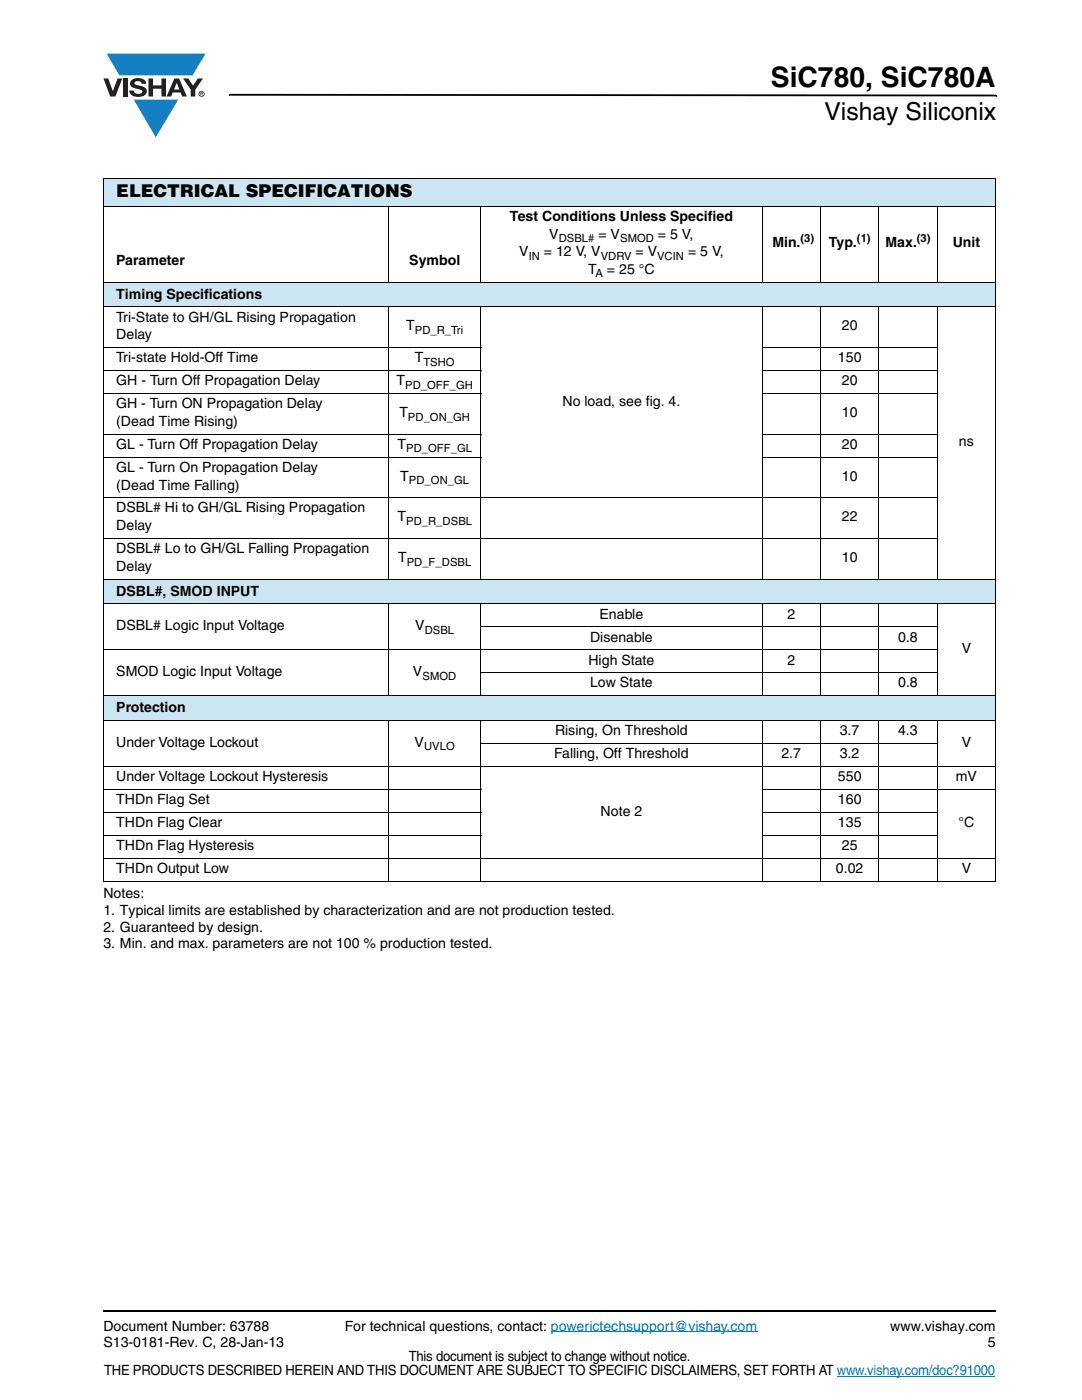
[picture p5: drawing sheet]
<svg xmlns="http://www.w3.org/2000/svg" width="216mm" height="279mm" viewBox="0 0 216 279" stroke-linecap="round" stroke-linejoin="round" font-family="sans-serif">
<defs><g id="words">
<text font-size="5.6" x="153.8" y="17.4">SiC780, SiC780A</text>
<text font-size="4.9" x="164.5" y="24">Vishay Siliconix</text>
<text font-size="3.5" x="23.2" y="39.4">ELECTRICAL SPECIFICATIONS</text>
<g font-size="2.8">
<text x="101.7" y="44.1">Test Conditions Unless Specified</text>
<text x="109.6" y="47.6">V</text>
<text x="119.4" y="47.6">= V</text>
<text x="131.3" y="47.6">= 5 V,</text>
<text x="23.2" y="52.9">Parameter</text>
<text x="81.7" y="52.9">Symbol</text>
<text x="103.6" y="51.1">V</text>
<text x="108.5" y="51.1">= 12 V, V</text>
<text x="126.8" y="51.1">= V</text>
<text x="137.3" y="51.1">= 5 V,</text>
<text x="154.1" y="49.4">Min.</text>
<text x="165.4" y="49.4">Typ.</text>
<text x="176.7" y="49.4">Max.</text>
<text x="190.1" y="49.4">Unit</text>
<text x="23.2" y="59.6">Timing Specifications</text>
<text x="117.4" y="54.7">T</text>
<text x="121.1" y="54.7">= 25 °C</text>
<text x="23.2" y="64.2">Tri-State to GH/GL Rising Propagation</text>
<text x="81.1" y="66">T</text>
<text x="168" y="66">20</text>
<text x="23.2" y="67.7">Delay</text>
<text x="23.2" y="76.9">GH - Turn Off Propagation Delay</text>
<text x="23.2" y="72.3">Tri-state Hold-Off Time</text>
<text x="79.1" y="76.9">T</text>
<text x="82.8" y="72.3">T</text>
<text x="167.2" y="72.3">150</text>
<text x="168" y="76.9">20</text>
<text x="23.2" y="81.5">GH - Turn ON Propagation Delay</text>
<text x="79.7" y="83.2">T</text>
<text x="112.2" y="80.9">No load, see fig. 4.</text>
<text x="168" y="83.2">10</text>
<text x="23.2" y="85">(Dead Time Rising)</text>
<text x="23.2" y="89.6">GL - Turn Off Propagation Delay</text>
<text x="79.3" y="89.6">T</text>
<text x="168" y="89.6">20</text>
<text x="191.3" y="89">ns</text>
<text x="23.2" y="94.2">GL - Turn On Propagation Delay</text>
<text x="79.9" y="95.9">T</text>
<text x="168" y="95.9">10</text>
<text x="23.2" y="97.7">(Dead Time Falling)</text>
<text x="23.2" y="102.3">DSBL# Hi to GH/GL Rising Propagation</text>
<text x="23.2" y="105.8">Delay</text>
<text x="79.3" y="104.1">T</text>
<text x="168" y="104.1">22</text>
<text x="23.2" y="110.4">DSBL# Lo to GH/GL Falling Propagation</text>
<text x="23.2" y="113.9">Delay</text>
<text x="79.4" y="112.2">T</text>
<text x="168" y="112.2">10</text>
<text x="23.2" y="118.9">DSBL#, SMOD INPUT</text>
<text x="23.2" y="125.8">DSBL# Logic Input Voltage</text>
<text x="82.9" y="125.8">V</text>
<text x="119.6" y="123.4">Enable</text>
<text x="157.1" y="123.4">2</text>
<text x="117.8" y="128">Disenable</text>
<text x="179.2" y="128">0.8</text>
<text x="191.9" y="130.3">V</text>
<text x="23.2" y="134.9">SMOD Logic Input Voltage</text>
<text x="82.4" y="134.9">V</text>
<text x="117.4" y="132.6">High State</text>
<text x="117.8" y="137.2">Low State</text>
<text x="157.1" y="132.6">2</text>
<text x="179.2" y="137.2">0.8</text>
<text x="23.2" y="142.2">Protection</text>
<text x="23.2" y="149">Under Voltage Lockout</text>
<text x="82.7" y="149">V</text>
<text x="110.7" y="146.7">Rising, On Threshold</text>
<text x="167.6" y="146.7">3.7</text>
<text x="179.2" y="146.7">4.3</text>
<text x="191.9" y="149">V</text>
<text x="23.2" y="155.9">Under Voltage Lockout Hysteresis</text>
<text x="110.6" y="151.3">Falling, Off Threshold</text>
<text x="155.9" y="151.3">2.7</text>
<text x="167.2" y="155.9">550</text>
<text x="167.6" y="151.3">3.2</text>
<text x="190.7" y="155.9">mV</text>
<text x="23.2" y="160.5">THDn Flag Set</text>
<text x="167.2" y="160.5">160</text>
<text x="23.2" y="165.1">THDn Flag Clear</text>
<text x="119.8" y="162.8">Note 2</text>
<text x="167.2" y="165.1">135</text>
<text x="191.2" y="165.1">°C</text>
<text x="23.2" y="169.7">THDn Flag Hysteresis</text>
<text x="168" y="169.7">25</text>
<text x="20.6" y="179.2">Notes:</text>
<text x="23.2" y="174.3">THDn Output Low</text>
<text x="166.8" y="174.3">0.02</text>
<text x="191.9" y="174.3">V</text>
<text x="20.6" y="182.5">1. Typical limits are established by characterization and are not production tested.</text>
<text x="20.6" y="185.9">2. Guaranteed by design.</text>
<text x="20.6" y="189.3">3. Min. and max. parameters are not 100 % production tested.</text>
<text x="20.6" y="265.6">Document Number: 63788</text>
<text x="20.6" y="268.8">S13-0181-Rev. C, 28-Jan-13</text>
<text x="68.8" y="265.6">For technical questions, contact: powerictechsupport@vishay.com</text>
<text x="177.7" y="265.6">www.vishay.com</text>
<text x="197.1" y="268.8">5</text>
<text x="20.8" y="274.4">THE PRODUCTS DESCRIBED HEREIN AND THIS DOCUMENT ARE SUBJECT TO SPECIFIC DISCLAIMERS, SET FORTH AT www.vishay.com/doc?91000</text>
<text x="81.6" y="271.6">This document is subject to change without notice.</text>
</g>
<g font-size="2.2">
<text x="105.5" y="51.8">IN</text>
<text x="111.5" y="48.3">DSBL#</text>
<text x="119.9" y="51.8">VDRV</text>
<text x="123.7" y="48.3">SMOD</text>
<text x="131.1" y="51.8">VCIN</text>
<text x="159.7" y="48.2">(3)</text>
<text x="171" y="48.2">(1)</text>
<text x="182.9" y="48.2">(3)</text>
<text x="118.8" y="55.4">A</text>
<text x="82.8" y="66.7">PD_R_Tri</text>
<text x="80.9" y="77.6">PD_OFF_GH</text>
<text x="84.5" y="73">TSHO</text>
<text x="81.4" y="83.9">PD_ON_GH</text>
<text x="81" y="90.3">PD_OFF_GL</text>
<text x="81.6" y="96.6">PD_ON_GL</text>
<text x="81" y="104.8">PD_R_DSBL</text>
<text x="81.2" y="112.9">PD_F_DSBL</text>
<text x="84.8" y="126.4">DSBL</text>
<text x="84.3" y="135.6">SMOD</text>
<text x="84.6" y="149.7">UVLO</text>
</g>
</g></defs>
<path d="M20.5 261.5h.1v.4h-.1z" fill="#000"/>
<path d="M20.6 261.7h178.2" fill="none" stroke="#000" stroke-width=".36"/>
<path d="M20.6 10.7h20.4v16.7h-20.4z" fill="#fff"/>
<g fill="#147fc3">
<path d="M21.3 10.7h19.7l-2.6 4.4h-1.1h-13.5z"/>
<path d="M26.7 19.9h8.9l-4.5 7.5z"/>
</g>
<g fill="#231f20">
<path d="M20.6 15.7h1l.9 2.5 1-2.5h.9l-1.4 3.6h-1z"/>
<path d="M24.6 15.7h.9v3.6h-.9z"/>
<path d="M26.3 16a2.1 2.1 0 0 1 2.8 .3l.1 .4h-.9a.79 .79 0 0 0-.7-.5 .79 .79 0 0 0-.8 .4l.3 .3 1 .2a1.08 1.08 0 0 1 1.2 1.1 1.08 1.08 0 0 1-1.1 1.1 1.73 1.73 0 0 1-2.4-1.2h.9a.96 .96 0 0 0 .8 .6 .96 .96 0 0 0 .9-.4 1.31 1.31 0 0 0-1.2-.6 1.03 1.03 0 0 1-1.1-.6 1.03 1.03 0 0 1 .2-1.1z"/>
<path d="M29.6 15.7h.9v1.3h1.7v-1.3h.9v3.6h-.9v-1.6h-1.7v1.6h-.9z"/>
<path d="M36.5 15.7h1.1l.9 1.4 1-1.4h1l-1.5 2.2v1.4h-.9v-1.4z"/>
<path d="M35.3 16.5l.5 1.4h-1.1zM34.8 15.7l-1.6 3.6h1l.3-.8h1.5l.3 .8h1l-1.6-3.6z"/>
<path d="M39.8 18.7a.46 .46 0 0 1 .9 0 .46 .46 0 0 1-.9 0zM39.6 18.7a.6 .6 0 0 0 1.2 0 .6 .6 0 0 0-1.2 0z"/>
<path d="M40.1 18.5h.2v.2h-.2zM40 18.4v.7h.1v-.3l.4 .3-.2-.3 .2-.2-.1-.2z"/>
</g>
<path d="M45.7 18.7h.2v.4h-.2zM45.9 18.7l152.9 .2v.3l-152.9-.1zM198.8 18.9h.1v.3h-.1z" fill="#000"/>
<path d="M109.9 265.8h41.2M167 274.6h31.5" fill="none" stroke="#007ec4" stroke-width=".2"/>
<g fill="#cce5f3">
<path d="M20.6 35.6h178v5.5h-178z"/>
<path d="M20.6 56.3h178v4.9h-178z"/>
<path d="M20.6 115.6h178v4.9h-178z"/>
<path d="M20.6 138.9h178v4.9h-178z"/>
</g>
<g fill="none" stroke="#000" stroke-width=".2">
<path d="M20.6 35.6h178.1M20.6 35.7v140.1M198.6 35.7v140.1M20.6 41.1h131.4M20.6 56.3h178.1M77.6 41v15.4M95.9 41v15.4M152.1 41v15.4M152.2 41.1h34.7M163.7 41v15.4M175.4 41v15.4M187 41v15.4"/>
<path d="M187.1 41.1h11.6M20.6 61.2h178.1M20.6 69.4h75.4M20.6 73.9h75.4M20.6 78.5h75.4M77.6 61.2v54.5M95.9 61.2v54.5M152 69.4h35.1M152 73.9h35.1M152 78.5h35.1M152.1 61.2v54.5M163.7 61.2v54.5"/>
<path d="M175.4 61.2v54.5M187 61.2v54.5M20.6 86.6h75.4M20.6 91.2h75.4M20.6 99.3h166.5M152 86.6h35.1M152 91.2h35.1M20.6 107.5h166.5M20.6 115.6h178.1M20.6 120.5h178.1M20.6 129.7h166.5M20.6 138.9h178.1"/>
<path d="M77.6 120.4v18.5M95.8 125.1h91.3M95.8 134.3h91.3M95.9 120.4v18.5M152.1 120.4v18.5M163.7 120.4v18.5M175.4 120.4v18.5M187 120.4v18.5M20.6 143.8h131.4M20.6 153h178.1M20.6 157.6h75.4M77.6 143.7v32.3"/>
<path d="M95.8 148.4h91.3M95.9 143.7v32.3M152 157.6h46.7M152.1 143.7v32.3M152.2 143.8h34.7M163.7 143.7v32.3M175.4 143.7v32.3M187 143.7v32.3M187.1 143.8h11.6M20.6 162.1h75.4M20.6 166.7h75.4M20.6 171.3h178.1"/>
<path d="M20.6 175.9h131.4M152 162.1h35.1M152 166.7h35.1M152.2 175.9h34.7M187.1 175.9h11.6"/>
</g>
<use href="#words"/>
</svg>
